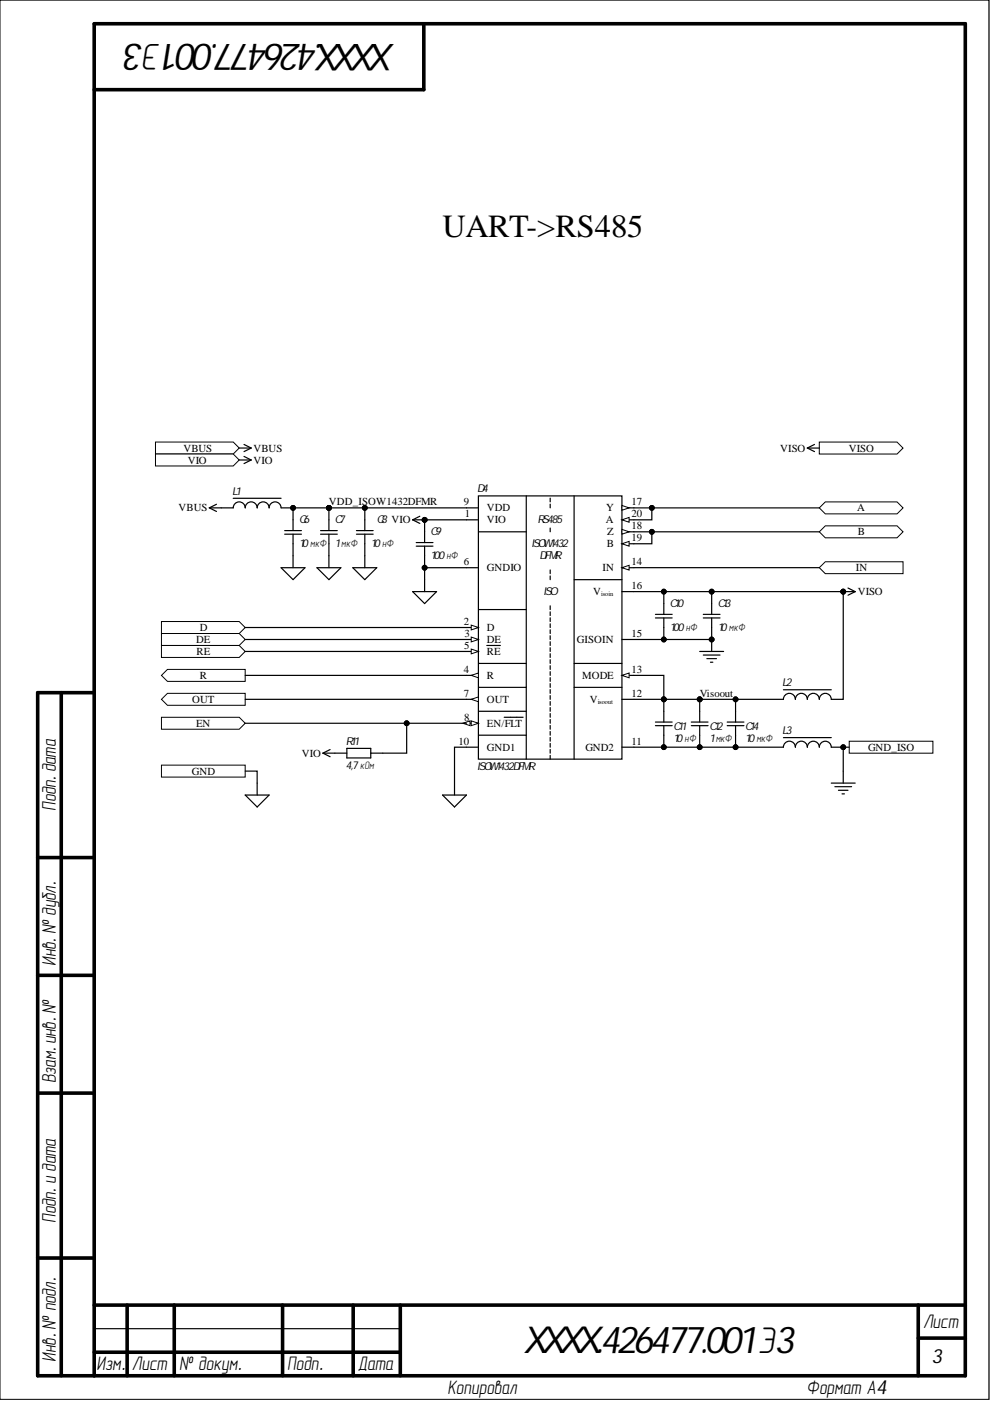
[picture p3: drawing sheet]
<svg xmlns="http://www.w3.org/2000/svg" width="210mm" height="297mm" viewBox="0 0 210 297" stroke-linecap="round" stroke-linejoin="round" font-family="sans-serif">
<defs><g id="words">
<g font-size="8">
<text x="83.9" y="9.4" transform="rotate(-180 83.9 9.4)">XXXX.426477.001Э3</text>
<text x="110.8" y="286.8">XXXX.426477.001Э3</text>
</g>
<text font-size="6.9" x="93.8" y="50.3">UART-&gt;RS485</text>
<g font-size="4.2">
<text x="11.8" y="171.9" transform="rotate(-90 11.8 171.9)">Подп.дата</text>
<text x="11.8" y="204.8" transform="rotate(-90 11.8 204.8)">Инв.№ дубл.</text>
<text x="11.8" y="229.7" transform="rotate(-90 11.8 229.7)">Взам.инв.№</text>
<text x="11.8" y="259.2" transform="rotate(-90 11.8 259.2)">Подп.и дата</text>
<text x="195.7" y="281.6">Лист</text>
<text x="11.8" y="288.7" transform="rotate(-90 11.8 288.7)">Инв.№ подл.</text>
<text x="20.5" y="290.5">Изм.</text>
<text x="28" y="290.5">Лист</text>
<text x="38" y="290.5">№ докум.</text>
<text x="60.9" y="290.5">Подп.</text>
<text x="75.8" y="290.5">Дата</text>
<text x="197.5" y="289">3</text>
<text x="94.9" y="295.5">Копировал</text>
<text x="171" y="295.5">Формат А4</text>
</g>
<g font-size="2.3">
<text x="38.9" y="95.7">VBUS</text>
<text x="53.8" y="95.7">VBUS</text>
<text x="165.4" y="95.7">VISO</text>
<text x="180" y="95.7">VISO</text>
<text x="39.8" y="98.3">VIO</text>
<text x="53.8" y="98.3">VIO</text>
<text x="49.2" y="104.9">L1</text>
<text x="69.7" y="107.2">VDD_ISOW1432DFMR</text>
<text x="98.3" y="107.2">9</text>
<text x="101.2" y="104.4">D4</text>
<text x="133.9" y="107.2">17</text>
<text x="37.9" y="108.4">VBUS</text>
<text x="63.4" y="111">C6</text>
<text x="71" y="111">C7</text>
<text x="79.9" y="111">C8 VIO</text>
<text x="91.3" y="113.5">C9</text>
<text x="98.6" y="109.7">1</text>
<text x="103.2" y="108.4">VDD</text>
<text x="103.2" y="111">VIO</text>
<text x="114" y="111">RS485</text>
<text x="128.4" y="111">A</text>
<text x="128.5" y="108.4">Y</text>
<text x="128.8" y="113.5">Z</text>
<text x="133.9" y="109.7">20</text>
<text x="133.9" y="112.2">18</text>
<text x="181.8" y="108.4">A</text>
<text x="181.8" y="113.5">B</text>
<text x="63.4" y="116">10 мкФ</text>
<text x="71" y="116">1мкФ</text>
<text x="78.6" y="116">10 нФ</text>
<text x="91.3" y="118.6">100 нФ</text>
<text x="98.3" y="119.9">6</text>
<text x="112.7" y="116">ISOW1432</text>
<text x="114.4" y="118.6">DFMR</text>
<text x="128.7" y="116">B</text>
<text x="133.9" y="119.9">14</text>
<text x="133.9" y="114.8">19</text>
<text x="103.2" y="121.1">GNDIO</text>
<text x="127.7" y="121.1">IN</text>
<text x="133.9" y="124.9">16</text>
<text x="181.4" y="121.1">IN</text>
<text x="115.2" y="126.2">ISO</text>
<text x="125.8" y="126.1">Vᵢₛₒᵢₙ</text>
<text x="142" y="128.7">C10</text>
<text x="152.2" y="128.7">C13</text>
<text x="181.8" y="126.2">VISO</text>
<text x="41.6" y="136.3">DE</text>
<text x="42.4" y="133.8">D</text>
<text x="98.3" y="132.5">2</text>
<text x="98.4" y="137.6">5</text>
<text x="98.5" y="135.1">3</text>
<text x="103.2" y="133.8">D</text>
<text x="103.2" y="136.3">DE</text>
<text x="122.3" y="136.3">GISOIN</text>
<text x="133.9" y="135.1">15</text>
<text x="142" y="133.8">100 нФ</text>
<text x="152.2" y="133.8">10 мкФ</text>
<text x="41.7" y="138.9">RE</text>
<text x="42.4" y="144">R</text>
<text x="98.3" y="142.7">4</text>
<text x="103.2" y="138.9">RE</text>
<text x="103.2" y="144">R</text>
<text x="123.4" y="144">MODE</text>
<text x="133.9" y="142.7">13</text>
<text x="40.7" y="149">OUT</text>
<text x="98.3" y="147.8">7</text>
<text x="103.2" y="149">OUT</text>
<text x="125" y="148.9">Vᵢₛₒₒᵤₜ</text>
<text x="133.9" y="147.8">12</text>
<text x="148.4" y="147.8">Visoout</text>
<text x="165.9" y="145.5">L2</text>
<text x="41.6" y="154.1">EN</text>
<text x="98.4" y="152.8">8</text>
<text x="103.2" y="154.1">EN/FLT</text>
<text x="142.8" y="154.9">C11</text>
<text x="150.4" y="154.9">C12</text>
<text x="158" y="154.9">C14</text>
<text x="165.9" y="155.6">L3</text>
<text x="64" y="160.5">VIO</text>
<text x="73.3" y="157.9">R11</text>
<text x="97.2" y="157.9">10</text>
<text x="103.2" y="159.2">GND1</text>
<text x="124.1" y="159.2">GND2</text>
<text x="133.9" y="157.9">11</text>
<text x="142.8" y="157.4">10 нФ</text>
<text x="150.4" y="157.4">1мкФ</text>
<text x="158" y="157.4">10 мкФ</text>
<text x="184" y="159.2">GND_ISO</text>
<text x="40.7" y="164.3">GND</text>
<text x="73.3" y="163">4,7 кОм</text>
<text x="101.2" y="163.2">ISOW1432DFMR</text>
</g>
<text font-size=".4" x="10" y="291.8">ALTIUMGOSTBOM2.0KEV</text>
</g></defs>
<g fill="none" stroke="#000" stroke-width=".21">
<path d="M0 0h209.7v296.7h-209.7z"/>
<circle cx="90" cy="110.2" r=".51"/>
<circle cx="150.9" cy="135.6" r=".51"/>
<circle cx="178.8" cy="125.4" r=".51"/>
</g>
<g fill="none" stroke="#000" stroke-width=".76">
<path d="M89.9 5v14h-69.9M13 146.9v144.8M20 146.9h-12v144.8h196.7v-286.7h-184.7v286.7M8 181.8h12M8 206.8h12M8 231.8h12M8 266.7h12M20 276.7h184.7M27 276.7v15M36.9 276.7v15M59.9 276.7v15M74.9 276.7v15"/>
<path d="M84.9 276.7v15M194.7 276.7v15M20 286.7h64.9M194.7 283.7h10"/>
</g>
<g fill="none" stroke="#000" stroke-width=".25">
<path d="M60.4 113.3h3.5M60.4 112.5h3.5M62.1 110.2v2.3M62.1 113.3v2M62.1 117.8v2.6M68 113.3h3.5M68 112.5h3.5M69.7 110.2v2.3M69.7 113.3v2M69.7 117.8v2.6M77.3 117.8v2.6M87.5 110.2l1.5 .8"/>
<path d="M87.5 110.2h2.5M89 109.5l-1.5 .7M59.6 120.4h5.1l-2.6 2.5zM67.2 120.4h5.1l-2.6 2.5zM74.8 120.4h5.1l-2.6 2.5zM87.5 125.4h5.1l-2.6 2.6zM90 122.9v2.5M148.3 138.1h5.1M149.1 131h3.6M149.1 130.3h3.6M149.1 138.9h3.6M149.9 139.6h2"/>
<path d="M150.9 128v2.3M150.9 131v2M150.9 135.6v2.5M178.8 125.4h2.5M179.8 124.7l1.5 .7M181.3 125.4l-1.5 .8M146.6 153.9h3.5M146.6 153.1h3.5M148.3 150.8v2.3M148.3 153.9v2M150.6 140.4h.5M154.2 153.9h3.5"/>
<path d="M154.2 153.1h3.5M156 150.8v2.3M156 153.9v2M93.8 168.6h5.1l-2.5 2.5zM96.4 166v2.6M20 281.7h64.9"/>
</g>
<g fill="#000">
<circle cx="90" cy="110.2" r=".51"/>
<circle cx="150.9" cy="135.6" r=".51"/>
<circle cx="178.8" cy="125.4" r=".51"/>
</g>
<path d="M34.2 131.8h16.5l1.3 1.2-1.3 1.3h-16.5z" fill-rule="evenodd" fill="#fff"/>
<path d="M34.2 131.8h16.5l1.3 1.2-1.3 1.3h-16.5z" fill="none" stroke="#000" stroke-width=".21"/>
<path d="M34.2 134.3h16.5l1.3 1.3-1.3 1.3h-16.5z" fill-rule="evenodd" fill="#fff"/>
<path d="M34.2 134.3h16.5l1.3 1.3-1.3 1.3h-16.5z" fill="none" stroke="#000" stroke-width=".21"/>
<path d="M34.2 136.9h16.5l1.3 1.2-1.3 1.3h-16.5z" fill-rule="evenodd" fill="#fff"/>
<path d="M34.2 136.9h16.5l1.3 1.2-1.3 1.3h-16.5z" fill="none" stroke="#000" stroke-width=".21"/>
<path d="M35.5 141.9h16.5v2.6h-16.5l-1.3-1.3z" fill-rule="evenodd" fill="#fff"/>
<path d="M35.5 141.9h16.5v2.6h-16.5l-1.3-1.3z" fill="none" stroke="#000" stroke-width=".21"/>
<path d="M35.5 147h16.5v2.5h-16.5l-1.3-1.2z" fill-rule="evenodd" fill="#fff"/>
<path d="M35.5 147h16.5v2.5h-16.5l-1.3-1.2z" fill="none" stroke="#000" stroke-width=".21"/>
<path d="M34.2 152.1h16.5l1.3 1.2-1.3 1.3h-16.5z" fill-rule="evenodd" fill="#fff"/>
<path d="M34.2 152.1h16.5l1.3 1.2-1.3 1.3h-16.5z" fill="none" stroke="#000" stroke-width=".21"/>
<path d="M33 93.7h16.5l1.2 1.3-1.2 1.3h-16.5z" fill-rule="evenodd" fill="#fff"/>
<path d="M33 93.7h16.5l1.2 1.3-1.2 1.3h-16.5z" fill="none" stroke="#000" stroke-width=".21"/>
<path d="M33 96.3h16.5l1.2 1.2-1.2 1.3h-16.5z" fill-rule="evenodd" fill="#fff"/>
<path d="M33 96.3h16.5l1.2 1.2-1.2 1.3h-16.5z" fill="none" stroke="#000" stroke-width=".21"/>
<path d="M50.7 95h2.6M50.7 97.5h2.6M51.7 94.2l1.6 .8M51.7 96.8l1.6 .7M53.3 95l-1.6 .8M53.3 97.5l-1.6 .8" fill="none" stroke="#000" stroke-width=".25"/>
<path d="M34.2 162.2h17.8v2.6h-17.8z" fill-rule="evenodd" fill="#fff"/>
<path d="M34.2 162.2h17.8v2.6h-17.8z" fill="none" stroke="#000" stroke-width=".21"/>
<path d="M52 168.6h5.1l-2.6 2.5zM54.5 166v2.6" fill="none" stroke="#000" stroke-width=".25"/>
<path d="M173.7 120.4l1.3-1.3h16.5v2.5h-16.5z" fill-rule="evenodd" fill="#fff"/>
<path d="M173.7 120.4l1.3-1.3h16.5v2.5h-16.5z" fill="none" stroke="#000" stroke-width=".21"/>
<path d="M173.7 93.7h16.5l1.3 1.3-1.3 1.3h-16.5z" fill-rule="evenodd" fill="#fff"/>
<path d="M173.7 93.7h16.5l1.3 1.3-1.3 1.3h-16.5z" fill="none" stroke="#000" stroke-width=".21"/>
<path d="M171.2 95l1.5 .8M171.2 95h2.5M172.7 94.2l-1.5 .8" fill="none" stroke="#000" stroke-width=".25"/>
<path d="M175 106.4h15.2l1.3 1.3-1.3 1.3h-15.2l-1.3-1.3z" fill-rule="evenodd" fill="#fff"/>
<path d="M175 106.4h15.2l1.3 1.3-1.3 1.3h-15.2l-1.3-1.3z" fill="none" stroke="#000" stroke-width=".21"/>
<path d="M175 111.5h15.2l1.3 1.3-1.3 1.2h-15.2l-1.3-1.2z" fill-rule="evenodd" fill="#fff"/>
<path d="M175 111.5h15.2l1.3 1.3-1.3 1.2h-15.2l-1.3-1.2z" fill="none" stroke="#000" stroke-width=".21"/>
<path d="M101.4 105.1h30.5v55.9h-30.5z" fill-rule="evenodd" fill="#fff"/>
<path d="M98.9 107.7h2.5M98.9 110.2h2.5M101.4 105.1h30.5v55.9h-30.5zM101.4 112.8h10.2M111.6 105.1v55.9M121.7 105.1v55.9M98.9 133h2.5M101.4 129.2h10.2M121.7 122.9h10.2M101.4 145.7h10.2M101.4 140.7h10.2M121.7 140.7h10.2" fill="none" stroke="#000" stroke-width=".25"/>
<path d="M99.9 132.5l1.5 .5-1.5 .6z" fill="#fff"/>
<path d="M99.9 132.5l1.5 .5-1.5 .6z" fill="none" stroke="#000" stroke-width=".21"/>
<path d="M98.9 135.6h2.5" fill="none" stroke="#000" stroke-width=".25"/>
<path d="M99.9 135.1l1.5 .5-1.5 .5z" fill="#fff"/>
<path d="M99.9 135.1l1.5 .5-1.5 .5z" fill="none" stroke="#000" stroke-width=".21"/>
<path d="M98.9 138.1h2.5" fill="none" stroke="#000" stroke-width=".25"/>
<path d="M99.9 137.6l1.5 .5-1.5 .5z" fill="#fff"/>
<path d="M99.9 137.6l1.5 .5-1.5 .5z" fill="none" stroke="#000" stroke-width=".21"/>
<path d="M103.2 136.9h2.9M98.9 143.2h2.5" fill="none" stroke="#000" stroke-width=".25"/>
<path d="M99.9 143.2l1.5-.5v1z" fill="#fff"/>
<path d="M99.9 143.2l1.5-.5v1z" fill="none" stroke="#000" stroke-width=".21"/>
<path d="M98.9 148.3h2.5" fill="none" stroke="#000" stroke-width=".25"/>
<path d="M99.9 148.3l1.5-.5v1z" fill="#fff"/>
<path d="M99.9 148.3l1.5-.5v1z" fill="none" stroke="#000" stroke-width=".21"/>
<path d="M98.9 153.3h2.5" fill="none" stroke="#000" stroke-width=".25"/>
<path d="M99.9 152.8l1.5 .5-1.5 .6z" fill="#fff"/>
<path d="M99.9 152.8l1.5 .5-1.5 .6z" fill="none" stroke="#000" stroke-width=".21"/>
<path d="M98.1 153.3l1.6-.5v1.1z" fill="#fff"/>
<path d="M98.1 153.3l1.6-.5v1.1z" fill="none" stroke="#000" stroke-width=".21"/>
<path d="M98.9 120.4h2.5M131.9 120.4h2.5M131.9 135.6h2.5M98.9 158.4h2.5M106.9 152.1h4M131.9 158.4h2.5" fill="none" stroke="#000" stroke-width=".25"/>
<path d="M131.9 120.4l1.5-.5v1z" fill="#fff"/>
<path d="M131.9 120.4l1.5-.5v1z" fill="none" stroke="#000" stroke-width=".21"/>
<path d="M131.9 115.3h2.5" fill="none" stroke="#000" stroke-width=".25"/>
<path d="M131.9 115.3l1.5-.5v1z" fill="#fff"/>
<path d="M131.9 115.3l1.5-.5v1z" fill="none" stroke="#000" stroke-width=".21"/>
<path d="M131.9 110.2h2.5" fill="none" stroke="#000" stroke-width=".25"/>
<path d="M131.9 110.2l1.5-.5v1z" fill="#fff"/>
<path d="M131.9 110.2l1.5-.5v1z" fill="none" stroke="#000" stroke-width=".21"/>
<path d="M131.9 112.8h2.5" fill="none" stroke="#000" stroke-width=".25"/>
<path d="M131.9 112.2l1.5 .6-1.5 .5z" fill="#fff"/>
<path d="M131.9 112.2l1.5 .6-1.5 .5z" fill="none" stroke="#000" stroke-width=".21"/>
<path d="M131.9 107.7h2.5" fill="none" stroke="#000" stroke-width=".25"/>
<path d="M131.9 107.2l1.5 .5-1.5 .5z" fill="#fff"/>
<path d="M131.9 107.2l1.5 .5-1.5 .5z" fill="none" stroke="#000" stroke-width=".21"/>
<path d="M131.9 143.2h2.5" fill="none" stroke="#000" stroke-width=".25"/>
<path d="M131.9 143.2l1.5-.5v1z" fill="#fff"/>
<path d="M131.9 143.2l1.5-.5v1z" fill="none" stroke="#000" stroke-width=".21"/>
<g fill="none" stroke="#000" stroke-width=".25">
<path d="M88.3 115.8h3.5M88.3 115h3.5M90 112.8v2.2M90 115.8v2M116.7 105.6v.8M116.7 106.9v.8M116.7 112v.8M116.7 120.8v.8M116.7 122.1v.8M116.7 128.4v.8M116.7 129.7v.8M116.7 131v.8"/>
<path d="M116.7 132.3v.7M116.7 133.5v.8M116.7 134.8v.8M116.7 136.1v.8M116.7 137.3v.8M116.7 138.6v.8M116.7 139.9v.8M131.9 125.4h2.5M139 131h3.5M139 130.3h3.5M140.7 128v2.3M140.7 131v2"/>
<path d="M101.4 150.8h10.2M101.4 155.9h10.2M116.7 141.1v.8M116.7 142.4v.8M116.7 143.7v.8M116.7 144.9v.8M116.7 146.2v.8M116.7 147.5v.8M116.7 148.7v.8M116.7 150v.8M116.7 151.3v.8M116.7 152.6v.7"/>
<path d="M116.7 153.8v.8M116.7 155.1v.8M116.7 156.4v.7M116.7 157.6v.8M116.7 158.9v.8M121.7 145.7h10.2M131.9 148.3h2.5M166.1 148.3a1.27 1.27 0 0 1 1.3-1.3 1.27 1.27 0 0 1 1.2 1.3 1.27 1.27 0 0 1 1.3-1.3 1.27 1.27 0 0 1 1.3 1.3 1.27 1.27 0 0 1 1.2-1.3 1.27 1.27 0 0 1 1.3 1.3 1.27 1.27 0 0 1 1.3-1.3 1.27 1.27 0 0 1 1.2 1.3M166.1 146.2h10.1M116.7 160.2v.8M176.2 166h5.1M177 166.8h3.6"/>
<path d="M177.8 167.6h2M178.5 168.3h.5M178.8 163.5v2.5"/>
</g>
<path d="M180.1 157.2h17.7v2.5h-17.7z" fill-rule="evenodd" fill="#fff"/>
<g fill="none" stroke="#000" stroke-width=".21">
<path d="M180.1 157.2h17.7v2.5h-17.7z"/>
<circle cx="62.1" cy="107.7" r=".51"/>
<circle cx="69.7" cy="107.7" r=".51"/>
<circle cx="77.3" cy="107.7" r=".51"/>
<circle cx="90" cy="110.2" r=".51"/>
<circle cx="138.2" cy="112.8" r=".51"/>
<circle cx="138.2" cy="107.7" r=".51"/>
<circle cx="90" cy="120.4" r=".51"/>
<circle cx="140.7" cy="125.4" r=".51"/>
<circle cx="140.7" cy="135.6" r=".51"/>
<circle cx="150.9" cy="125.4" r=".51"/>
<circle cx="150.9" cy="135.6" r=".51"/>
<circle cx="178.8" cy="125.4" r=".51"/>
<circle cx="86.2" cy="153.3" r=".51"/>
<circle cx="140.7" cy="158.4" r=".51"/>
<circle cx="140.7" cy="148.3" r=".51"/>
<circle cx="148.3" cy="158.4" r=".51"/>
<circle cx="148.3" cy="148.3" r=".51"/>
<circle cx="156" cy="158.4" r=".51"/>
<circle cx="156" cy="148.3" r=".51"/>
<circle cx="178.8" cy="158.4" r=".51"/>
</g>
<g fill="none" stroke="#000" stroke-width=".25">
<path d="M44.4 107.7h5.1a1.27 1.27 0 0 1 1.2-1.3 1.27 1.27 0 0 1 1.3 1.3 1.27 1.27 0 0 1 1.3-1.3 1.27 1.27 0 0 1 1.2 1.3 1.27 1.27 0 0 1 1.3-1.3 1.27 1.27 0 0 1 1.3 1.3 1.27 1.27 0 0 1 1.2-1.3 1.27 1.27 0 0 1 1.3 1.3h2.5M44.4 107.7l1.5 .7M45.9 106.9l-1.5 .8M49.5 105.6h10.1M62.1 115.3v2.5M69.7 107.7h-7.6v2.5M69.7 107.7h29.2M69.7 107.7v2.5M69.7 115.3v2.5M75.6 113.3h3.5M75.6 112.5h3.5M77.3 107.7v4.8"/>
<path d="M77.3 113.3v4.5M90 117.8v5.1M98.9 110.2h-8.9v2.6M134.4 112.8h39.3M134.4 107.7h39.3M138.2 107.7v2.5h-3.8M138.2 112.8v2.5h-3.8M52 133h46.9M52 135.6h46.9M52 138.1h46.9M90 120.4h8.9M134.4 125.4h16.5v2.6"/>
<path d="M134.4 120.4h39.3M140.7 133v2.6h-6.3M140.7 125.4v2.6M150.9 133v2.6h-10.2M150.9 125.4h27.9v22.9h-2.6M52 153.3h46.9M52 143.2h46.9M52 148.3h46.9M68.5 159.7h5M68.5 159.7l1.5 .7M70 158.9l-1.5 .8M73.5 158.7h5.1v2h-5.1z"/>
<path d="M86.2 153.3v6.4h-7.6M98.9 158.4h-2.5v7.6M134.4 148.3h21.6v2.5M134.4 143.2h6.3v9.9M139 153.9h3.5M139 153.1h3.5M140.7 153.9v4.5M148.3 148.3v2.5M148.3 155.9v2.5M156 158.4h10.1a1.27 1.27 0 0 1 1.3-1.3 1.27 1.27 0 0 1 1.2 1.3 1.27 1.27 0 0 1 1.3-1.3 1.27 1.27 0 0 1 1.3 1.3 1.27 1.27 0 0 1 1.2-1.2 1.27 1.27 0 0 1 1.3 1.2 1.27 1.27 0 0 1 1.3-1.2 1.27 1.27 0 0 1 1.2 1.2h3.9M156 155.9v2.5h-21.6M156 148.3h10.1"/>
<path d="M166.1 156.4h10.1M178.8 158.4v5.1M52 163.5h2.5v2.5"/>
</g>
<g fill="#000">
<circle cx="62.1" cy="107.7" r=".51"/>
<circle cx="69.7" cy="107.7" r=".51"/>
<circle cx="77.3" cy="107.7" r=".51"/>
<circle cx="90" cy="110.2" r=".51"/>
<circle cx="138.2" cy="112.8" r=".51"/>
<circle cx="138.2" cy="107.7" r=".51"/>
<circle cx="90" cy="120.4" r=".51"/>
<circle cx="140.7" cy="125.4" r=".51"/>
<circle cx="140.7" cy="135.6" r=".51"/>
<circle cx="150.9" cy="125.4" r=".51"/>
<circle cx="150.9" cy="135.6" r=".51"/>
<circle cx="178.8" cy="125.4" r=".51"/>
<circle cx="86.2" cy="153.3" r=".51"/>
<circle cx="140.7" cy="158.4" r=".51"/>
<circle cx="140.7" cy="148.3" r=".51"/>
<circle cx="148.3" cy="158.4" r=".51"/>
<circle cx="148.3" cy="148.3" r=".51"/>
<circle cx="156" cy="158.4" r=".51"/>
<circle cx="156" cy="148.3" r=".51"/>
<circle cx="178.8" cy="158.4" r=".51"/>
</g>
<use href="#words"/>
</svg>
